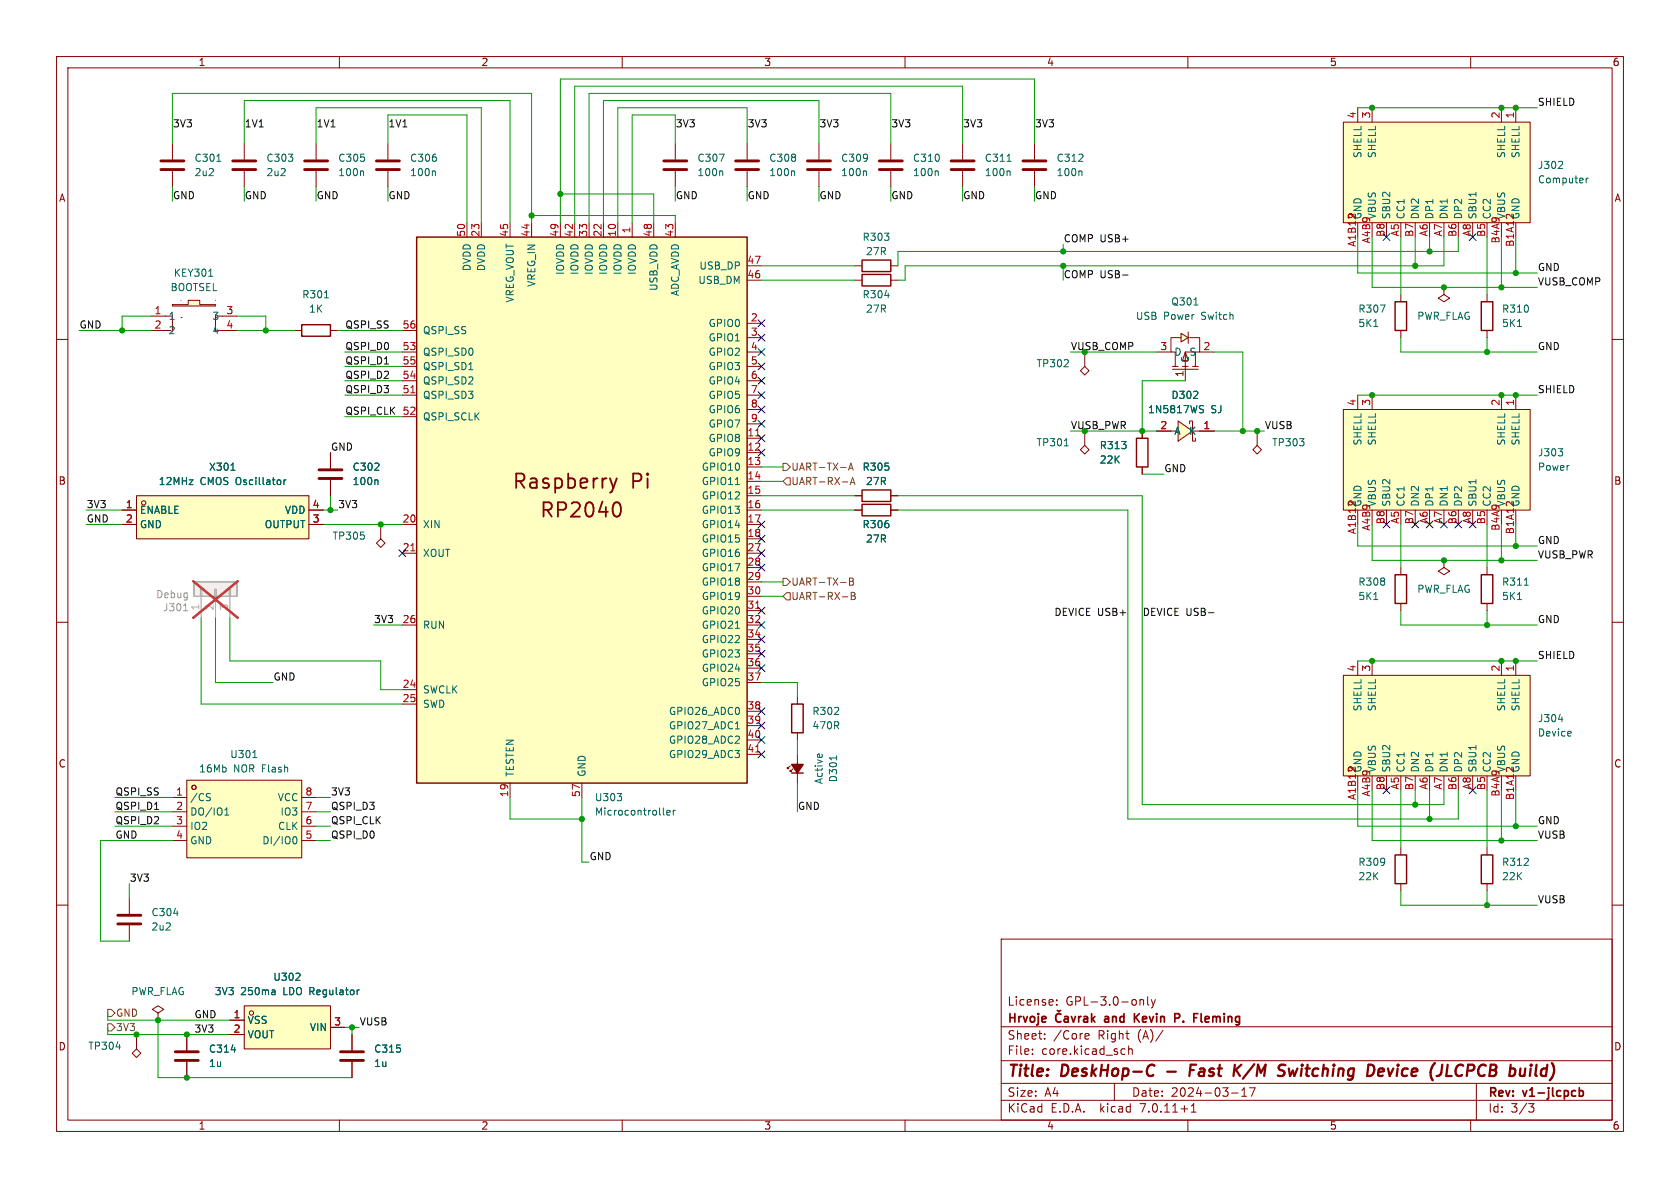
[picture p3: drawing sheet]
<svg xmlns="http://www.w3.org/2000/svg" width="297mm" height="210mm" viewBox="0 0 297 210" stroke-linecap="round" stroke-linejoin="round" font-family="sans-serif">
<defs><g id="words">
<g font-size="3.5" fill="#840000">
<text x="90.4" y="86.8">Raspberry</text>
<text x="111.6" y="86.8">Pi</text>
<text x="95.3" y="91.9">RP2040</text>
</g>
<g font-size="2.8" fill="#840000">
<text x="178" y="190.9">Title:</text>
<text x="187.7" y="190.9">DeskHop-C</text>
<text x="211.9" y="190.9">Fast</text>
<text x="220.5" y="190.9">K/M</text>
<text x="229.2" y="190.9">Switching</text>
<text x="245.8" y="190.9">Device</text>
<text x="257.7" y="190.9">(JLCPCB</text>
<text x="272.5" y="190.9">build)</text>
</g>
<g font-size="2.1" fill="#840000">
<text x="178" y="178">License:</text>
<text x="188.4" y="178">GPL-3.0-only</text>
<text x="178" y="184">Sheet:</text>
<text x="178" y="181.2">Hrvoje</text>
<text x="186.2" y="184">/Core</text>
<text x="194.2" y="184">Right</text>
<text x="196" y="181.2">and</text>
<text x="201.3" y="184">(A)/</text>
<text x="201.8" y="181.2">Kevin</text>
<text x="209.5" y="181.2">P.</text>
<text x="213.5" y="181.2">Fleming</text>
<text x="178" y="186.7">File:</text>
<text x="184.1" y="186.7">core.kicad_sch</text>
<text x="178" y="196.9">KiCad</text>
<text x="178" y="194.1">Size:</text>
<text x="184.7" y="194.1">A4</text>
<text x="185.7" y="196.9">E.D.A.</text>
<text x="194.6" y="196.9">kicad</text>
<text x="200" y="194.1">Date:</text>
<text x="201.8" y="196.9">7.0.11+1</text>
<text x="207" y="194.1">2024-03-17</text>
<text x="263" y="194.3">Rev:</text>
<text x="263" y="196.9">Id:</text>
<text x="267.1" y="196.9">3/3</text>
<text x="269.4" y="194.3">v1-jlcpcb</text>
</g>
<g font-size="1.8" fill="#840000">
<text x="35" y="11.9">1</text>
<text x="85" y="11.9">2</text>
<text x="135" y="11.9">3</text>
<text x="185" y="11.9">4</text>
<text x="235" y="11.9">5</text>
<text x="285" y="11.9">6</text>
<text x="10.3" y="35.9">A</text>
<text x="285.3" y="35.9">A</text>
<text x="10.3" y="85.9">B</text>
<text x="285.3" y="85.9">B</text>
<text x="10.3" y="135.9">C</text>
<text x="285.3" y="135.9">C</text>
<text x="10.3" y="185.9">D</text>
<text x="285.3" y="185.9">D</text>
<text x="35" y="199.9">1</text>
<text x="85" y="199.9">2</text>
<text x="135" y="199.9">3</text>
<text x="185" y="199.9">4</text>
<text x="235" y="199.9">5</text>
<text x="285" y="199.9">6</text>
</g>
<g font-size="1.8" fill="#0f0f0f">
<text x="30.5" y="22.6">3V3</text>
<text x="43.2" y="22.6">1V1</text>
<text x="55.9" y="22.6">1V1</text>
<text x="68.6" y="22.6">1V1</text>
<text x="119.4" y="22.6">3V3</text>
<text x="132.1" y="22.6">3V3</text>
<text x="144.8" y="22.6">3V3</text>
<text x="157.5" y="22.6">3V3</text>
<text x="170.2" y="22.6">3V3</text>
<text x="182.9" y="22.6">3V3</text>
<text x="271.8" y="18.8">SHIELD</text>
<text x="30.5" y="35.3">GND</text>
<text x="43.2" y="35.3">GND</text>
<text x="55.9" y="35.3">GND</text>
<text x="68.6" y="35.3">GND</text>
<text x="119.4" y="35.3">GND</text>
<text x="132.1" y="35.3">GND</text>
<text x="144.8" y="35.3">GND</text>
<text x="157.5" y="35.3">GND</text>
<text x="170.2" y="35.3">GND</text>
<text x="182.9" y="35.3">GND</text>
<text x="188" y="42.9">COMP USB+</text>
<text x="271.8" y="48">GND</text>
<text x="188" y="49.3">COMP USB-</text>
<text x="271.8" y="50.5">VUSB_COMP</text>
<text x="14" y="58.2">GND</text>
<text x="61" y="58.2">QSPI_SS</text>
<text x="61" y="64.5">QSPI_D1</text>
<text x="61" y="62">QSPI_D0</text>
<text x="271.8" y="62">GND</text>
<text x="61" y="69.6">QSPI_D3</text>
<text x="61" y="67">QSPI_D2</text>
<text x="271.8" y="69.6">SHIELD</text>
<text x="61" y="73.4">QSPI_CLK</text>
<text x="223.5" y="75.9">VUSB</text>
<text x="58.4" y="79.7">GND</text>
<text x="205.7" y="83.6">GND</text>
<text x="15.2" y="89.9">3V3</text>
<text x="59.7" y="89.9">3V3</text>
<text x="15.2" y="92.4">GND</text>
<text x="271.8" y="98.8">VUSB_PWR</text>
<text x="271.8" y="96.3">GND</text>
<text x="66" y="110.2">3V3</text>
<text x="186.3" y="109">DEVICE USB+</text>
<text x="201.9" y="109">DEVICE USB-</text>
<text x="271.8" y="110.2">GND</text>
<text x="271.8" y="116.6">SHIELD</text>
<text x="48.3" y="120.4">GND</text>
<text x="20.3" y="140.7">QSPI_SS</text>
<text x="20.3" y="143.2">QSPI_D1</text>
<text x="58.4" y="143.2">QSPI_D3</text>
<text x="58.4" y="140.7">3V3</text>
<text x="141" y="143.2">GND</text>
<text x="20.3" y="148.3">GND</text>
<text x="20.3" y="145.8">QSPI_D2</text>
<text x="58.4" y="148.3">QSPI_D0</text>
<text x="58.4" y="145.8">QSPI_CLK</text>
<text x="271.8" y="145.8">GND</text>
<text x="271.8" y="148.3">VUSB</text>
<text x="22.9" y="155.9">3V3</text>
<text x="104.1" y="152.1">GND</text>
<text x="271.8" y="159.8">VUSB</text>
<text x="34.3" y="182.6">3V3</text>
<text x="34.3" y="180.1">GND</text>
<text x="63.5" y="181.3">VUSB</text>
</g>
<g font-size="1.8" fill="#a90000">
<text x="239.8" y="21" transform="rotate(-90 239.8 21)">4</text>
<text x="242.3" y="21" transform="rotate(-90 242.3 21)">3</text>
<text x="265.2" y="21" transform="rotate(-90 265.2 21)">2</text>
<text x="267.7" y="21" transform="rotate(-90 267.7 21)">1</text>
<text x="82.3" y="42" transform="rotate(-90 82.3 42)">50</text>
<text x="84.8" y="42" transform="rotate(-90 84.8 42)">23</text>
<text x="89.9" y="42" transform="rotate(-90 89.9 42)">45</text>
<text x="93.7" y="42" transform="rotate(-90 93.7 42)">44</text>
<text x="98.8" y="42" transform="rotate(-90 98.8 42)">49</text>
<text x="101.3" y="42" transform="rotate(-90 101.3 42)">42</text>
<text x="103.9" y="42" transform="rotate(-90 103.9 42)">33</text>
<text x="106.4" y="42" transform="rotate(-90 106.4 42)">22</text>
<text x="109" y="42" transform="rotate(-90 109 42)">10</text>
<text x="111.5" y="41.3" transform="rotate(-90 111.5 41.3)">1</text>
<text x="115.3" y="42" transform="rotate(-90 115.3 42)">48</text>
<text x="119.1" y="42" transform="rotate(-90 119.1 42)">43</text>
<text x="240.9" y="38.9" transform="rotate(-90 240.9 38.9)">GND</text>
<text x="244.9" y="42" transform="rotate(-90 244.9 42)">B8</text>
<text x="247.4" y="41.9" transform="rotate(-90 247.4 41.9)">A5</text>
<text x="249.9" y="42" transform="rotate(-90 249.9 42)">B7</text>
<text x="252.5" y="41.9" transform="rotate(-90 252.5 41.9)">A6</text>
<text x="255" y="41.9" transform="rotate(-90 255 41.9)">A7</text>
<text x="257.6" y="42" transform="rotate(-90 257.6 42)">B6</text>
<text x="260.1" y="41.9" transform="rotate(-90 260.1 41.9)">A8</text>
<text x="262.6" y="42" transform="rotate(-90 262.6 42)">B5</text>
<text x="268.8" y="38.9" transform="rotate(-90 268.8 38.9)">GND</text>
<text x="132" y="46.7">47</text>
<text x="239.8" y="43.7" transform="rotate(-90 239.8 43.7)">A1B12</text>
<text x="242.3" y="43.1" transform="rotate(-90 242.3 43.1)">A4B9</text>
<text x="265.2" y="43.1" transform="rotate(-90 265.2 43.1)">B4A9</text>
<text x="267.7" y="43.7" transform="rotate(-90 267.7 43.7)">B1A12</text>
<text x="132" y="49.3">46</text>
<text x="27.2" y="55.6">1</text>
<text x="27.2" y="58.2">2</text>
<text x="39.9" y="55.6">3</text>
<text x="39.9" y="58.2">4</text>
<text x="71.1" y="58.2">56</text>
<text x="132.6" y="56.9">2</text>
<text x="132.6" y="59.4">3</text>
<text x="71.1" y="62">53</text>
<text x="71.1" y="64.5">55</text>
<text x="132.6" y="62">4</text>
<text x="132.6" y="64.5">5</text>
<text x="205" y="62">3</text>
<text x="212.7" y="62">2</text>
<text x="71.1" y="69.6">51</text>
<text x="71.1" y="67.1">54</text>
<text x="132.6" y="67.1">6</text>
<text x="132.6" y="69.6">7</text>
<text x="209.3" y="66.7" transform="rotate(-90 209.3 66.7)">1</text>
<text x="239.8" y="71.8" transform="rotate(-90 239.8 71.8)">4</text>
<text x="242.3" y="71.8" transform="rotate(-90 242.3 71.8)">3</text>
<text x="265.2" y="71.8" transform="rotate(-90 265.2 71.8)">2</text>
<text x="267.7" y="71.8" transform="rotate(-90 267.7 71.8)">1</text>
<text x="71.1" y="73.4">52</text>
<text x="132" y="77.2">11</text>
<text x="132.6" y="72.1">8</text>
<text x="132.6" y="74.7">9</text>
<text x="205" y="75.9">2</text>
<text x="212.7" y="75.9">1</text>
<text x="132" y="79.8">12</text>
<text x="132" y="82.3">13</text>
<text x="22.2" y="89.9">1</text>
<text x="55.2" y="89.9">4</text>
<text x="132" y="84.8">14</text>
<text x="132" y="87.4">15</text>
<text x="132" y="89.9">16</text>
<text x="240.9" y="89.7" transform="rotate(-90 240.9 89.7)">GND</text>
<text x="268.8" y="89.7" transform="rotate(-90 268.8 89.7)">GND</text>
<text x="22.2" y="92.5">2</text>
<text x="55.2" y="92.5">3</text>
<text x="71.1" y="92.5">20</text>
<text x="132" y="92.5">17</text>
<text x="132" y="95">18</text>
<text x="239.8" y="94.5" transform="rotate(-90 239.8 94.5)">A1B12</text>
<text x="242.3" y="93.9" transform="rotate(-90 242.3 93.9)">A4B9</text>
<text x="244.9" y="92.8" transform="rotate(-90 244.9 92.8)">B8</text>
<text x="247.4" y="92.7" transform="rotate(-90 247.4 92.7)">A5</text>
<text x="249.9" y="92.8" transform="rotate(-90 249.9 92.8)">B7</text>
<text x="252.5" y="92.7" transform="rotate(-90 252.5 92.7)">A6</text>
<text x="255" y="92.7" transform="rotate(-90 255 92.7)">A7</text>
<text x="257.6" y="92.8" transform="rotate(-90 257.6 92.8)">B6</text>
<text x="260.1" y="92.7" transform="rotate(-90 260.1 92.7)">A8</text>
<text x="262.6" y="92.8" transform="rotate(-90 262.6 92.8)">B5</text>
<text x="265.2" y="93.9" transform="rotate(-90 265.2 93.9)">B4A9</text>
<text x="267.7" y="94.5" transform="rotate(-90 267.7 94.5)">B1A12</text>
<text x="71.1" y="97.5">21</text>
<text x="132" y="97.5">27</text>
<text x="132" y="100.1">28</text>
<text x="132" y="102.6">29</text>
<text x="132" y="105.2">30</text>
<text x="132" y="107.7">31</text>
<text x="71.1" y="110.2">26</text>
<text x="132" y="110.2">32</text>
<text x="132" y="112.8">34</text>
<text x="132" y="115.3">35</text>
<text x="132" y="117.9">36</text>
<text x="239.8" y="118.8" transform="rotate(-90 239.8 118.8)">4</text>
<text x="242.3" y="118.8" transform="rotate(-90 242.3 118.8)">3</text>
<text x="265.2" y="118.8" transform="rotate(-90 265.2 118.8)">2</text>
<text x="267.7" y="118.8" transform="rotate(-90 267.7 118.8)">1</text>
<text x="71.1" y="121.7">24</text>
<text x="71.1" y="124.2">25</text>
<text x="132" y="120.4">37</text>
<text x="132" y="125.5">38</text>
<text x="132" y="128">39</text>
<text x="132" y="130.6">40</text>
<text x="132" y="133.1">41</text>
<text x="240.9" y="136.7" transform="rotate(-90 240.9 136.7)">GND</text>
<text x="268.8" y="136.7" transform="rotate(-90 268.8 136.7)">GND</text>
<text x="31" y="140.7">1</text>
<text x="31" y="143.3">2</text>
<text x="53.9" y="143.3">7</text>
<text x="53.9" y="140.7">8</text>
<text x="89.9" y="141" transform="rotate(-90 89.9 141)">19</text>
<text x="102.6" y="141" transform="rotate(-90 102.6 141)">57</text>
<text x="239.8" y="141.5" transform="rotate(-90 239.8 141.5)">A1B12</text>
<text x="242.3" y="140.9" transform="rotate(-90 242.3 140.9)">A4B9</text>
<text x="244.9" y="139.8" transform="rotate(-90 244.9 139.8)">B8</text>
<text x="247.4" y="139.7" transform="rotate(-90 247.4 139.7)">A5</text>
<text x="249.9" y="139.8" transform="rotate(-90 249.9 139.8)">B7</text>
<text x="252.5" y="139.7" transform="rotate(-90 252.5 139.7)">A6</text>
<text x="255" y="139.7" transform="rotate(-90 255 139.7)">A7</text>
<text x="257.6" y="139.8" transform="rotate(-90 257.6 139.8)">B6</text>
<text x="260.1" y="139.7" transform="rotate(-90 260.1 139.7)">A8</text>
<text x="262.6" y="139.8" transform="rotate(-90 262.6 139.8)">B5</text>
<text x="265.2" y="140.9" transform="rotate(-90 265.2 140.9)">B4A9</text>
<text x="267.7" y="141.5" transform="rotate(-90 267.7 141.5)">B1A12</text>
<text x="31" y="145.8">3</text>
<text x="31" y="148.3">4</text>
<text x="53.9" y="148.3">5</text>
<text x="53.9" y="145.8">6</text>
<text x="41.2" y="180.1">1</text>
<text x="41.2" y="182.6">2</text>
<text x="59" y="181.4">3</text>
</g>
<g font-size="1.8" fill="#006464">
<text x="34.3" y="28.8">C301</text>
<text x="47" y="28.8">C303</text>
<text x="59.7" y="28.8">C305</text>
<text x="72.4" y="28.8">C306</text>
<text x="123.2" y="28.8">C307</text>
<text x="135.9" y="28.8">C308</text>
<text x="148.6" y="28.8">C309</text>
<text x="161.3" y="28.8">C310</text>
<text x="174" y="28.8">C311</text>
<text x="186.7" y="28.8">C312</text>
<text x="240.9" y="28" transform="rotate(-90 240.9 28)">SHELL</text>
<text x="243.4" y="28" transform="rotate(-90 243.4 28)">SHELL</text>
<text x="266.3" y="28" transform="rotate(-90 266.3 28)">SHELL</text>
<text x="268.8" y="28" transform="rotate(-90 268.8 28)">SHELL</text>
<text x="34.3" y="31.3">2u2</text>
<text x="47" y="31.3">2u2</text>
<text x="59.7" y="31.3">100n</text>
<text x="72.4" y="31.3">100n</text>
<text x="123.2" y="31.3">100n</text>
<text x="135.9" y="31.3">100n</text>
<text x="148.6" y="31.3">100n</text>
<text x="161.3" y="31.3">100n</text>
<text x="174" y="31.3">100n</text>
<text x="186.7" y="31.3">100n</text>
<text x="271.8" y="30.1">J302</text>
<text x="271.8" y="32.6">Computer</text>
<text x="243.4" y="38.9" transform="rotate(-90 243.4 38.9)">VBUS</text>
<text x="246" y="38.9" transform="rotate(-90 246 38.9)">SBU2</text>
<text x="248.5" y="38.9" transform="rotate(-90 248.5 38.9)">CC1</text>
<text x="251.1" y="38.9" transform="rotate(-90 251.1 38.9)">DN2</text>
<text x="253.6" y="38.9" transform="rotate(-90 253.6 38.9)">DP1</text>
<text x="256.1" y="38.9" transform="rotate(-90 256.1 38.9)">DN1</text>
<text x="258.7" y="38.9" transform="rotate(-90 258.7 38.9)">DP2</text>
<text x="261.2" y="38.9" transform="rotate(-90 261.2 38.9)">SBU1</text>
<text x="263.8" y="38.9" transform="rotate(-90 263.8 38.9)">CC2</text>
<text x="266.3" y="38.9" transform="rotate(-90 266.3 38.9)">VBUS</text>
<text x="123.5" y="47.9">USB_DP</text>
<text x="152.4" y="42.8">R303</text>
<text x="153" y="45.3">27R</text>
<text x="30" y="51.7">BOOTSEL</text>
<text x="30.6" y="49.1">KEY301</text>
<text x="53.3" y="52.9">R301</text>
<text x="83.4" y="48" transform="rotate(-90 83.4 48)">DVDD</text>
<text x="86" y="48" transform="rotate(-90 86 48)">DVDD</text>
<text x="91" y="53.6" transform="rotate(-90 91 53.6)">VREG_VOUT</text>
<text x="94.8" y="50.8" transform="rotate(-90 94.8 50.8)">VREG_IN</text>
<text x="99.9" y="48.7" transform="rotate(-90 99.9 48.7)">IOVDD</text>
<text x="102.5" y="48.7" transform="rotate(-90 102.5 48.7)">IOVDD</text>
<text x="105" y="48.7" transform="rotate(-90 105 48.7)">IOVDD</text>
<text x="107.5" y="48.7" transform="rotate(-90 107.5 48.7)">IOVDD</text>
<text x="110.1" y="48.7" transform="rotate(-90 110.1 48.7)">IOVDD</text>
<text x="112.6" y="48.7" transform="rotate(-90 112.6 48.7)">IOVDD</text>
<text x="116.4" y="51.5" transform="rotate(-90 116.4 51.5)">USB_VDD</text>
<text x="120.2" y="52.4" transform="rotate(-90 120.2 52.4)">ADC_AVDD</text>
<text x="123.4" y="50.4">USB_DM</text>
<text x="152.4" y="52.9">R304</text>
<text x="29.7" y="56.7">1</text>
<text x="29.7" y="59.3">2</text>
<text x="37.4" y="56.7">3</text>
<text x="37.4" y="59.3">4</text>
<text x="54.5" y="55.5">1K</text>
<text x="74.7" y="59.3">QSPI_SS</text>
<text x="125.2" y="58">GPIO0</text>
<text x="153" y="55.5">27R</text>
<text x="200.7" y="56.7">USB</text>
<text x="205.7" y="56.7">Power</text>
<text x="207" y="54.2">Q301</text>
<text x="212.5" y="56.7">Switch</text>
<text x="240" y="55.5">R307</text>
<text x="240" y="58">5K1</text>
<text x="250.5" y="56.7">PWR_FLAG</text>
<text x="265.4" y="55.5">R310</text>
<text x="265.4" y="58">5K1</text>
<text x="74.7" y="63.1">QSPI_SD0</text>
<text x="74.7" y="65.6">QSPI_SD1</text>
<text x="125.2" y="60.6">GPIO1</text>
<text x="125.2" y="63.1">GPIO2</text>
<text x="125.2" y="65.6">GPIO3</text>
<text x="183.2" y="65.1">TP302</text>
<text x="207.5" y="63.1">D</text>
<text x="210.2" y="63.1">S</text>
<text x="210.4" y="64.3" transform="rotate(-90 210.4 64.3)">G</text>
<text x="74.7" y="70.7">QSPI_SD3</text>
<text x="74.7" y="68.2">QSPI_SD2</text>
<text x="125.2" y="68.2">GPIO4</text>
<text x="125.2" y="70.7">GPIO5</text>
<text x="207" y="70.7">D302</text>
<text x="74.7" y="74.5">QSPI_SCLK</text>
<text x="125.2" y="73.3">GPIO6</text>
<text x="125.2" y="75.8">GPIO7</text>
<text x="202.9" y="73.3">1N5817WS</text>
<text x="207.5" y="77.1">A</text>
<text x="210.1" y="77.1">K</text>
<text x="214.1" y="73.3">SJ</text>
<text x="36.8" y="83.4">X301</text>
<text x="62.2" y="83.4">C302</text>
<text x="124" y="83.4">GPIO10</text>
<text x="125.2" y="78.3">GPIO8</text>
<text x="125.2" y="80.9">GPIO9</text>
<text x="152.4" y="83.4">R305</text>
<text x="183.2" y="79.1">TP301</text>
<text x="194.3" y="79.6">R313</text>
<text x="194.3" y="82.1">22K</text>
<text x="224.8" y="79.1">TP303</text>
<text x="240.9" y="78.8" transform="rotate(-90 240.9 78.8)">SHELL</text>
<text x="243.4" y="78.8" transform="rotate(-90 243.4 78.8)">SHELL</text>
<text x="266.3" y="78.8" transform="rotate(-90 266.3 78.8)">SHELL</text>
<text x="268.8" y="78.8" transform="rotate(-90 268.8 78.8)">SHELL</text>
<text x="271.8" y="80.9">J303</text>
<text x="271.8" y="83.4">Power</text>
<text x="28" y="86">12MHz</text>
<text x="35.4" y="86">CMOS Oscillator</text>
<text x="62.2" y="86">100n</text>
<text x="124" y="86">GPIO11</text>
<text x="124" y="88.5">GPIO12</text>
<text x="153" y="86">27R</text>
<text x="243.4" y="89.7" transform="rotate(-90 243.4 89.7)">VBUS</text>
<text x="246" y="89.7" transform="rotate(-90 246 89.7)">SBU2</text>
<text x="248.5" y="89.7" transform="rotate(-90 248.5 89.7)">CC1</text>
<text x="251.1" y="89.7" transform="rotate(-90 251.1 89.7)">DN2</text>
<text x="253.6" y="89.7" transform="rotate(-90 253.6 89.7)">DP1</text>
<text x="256.1" y="89.7" transform="rotate(-90 256.1 89.7)">DN1</text>
<text x="258.7" y="89.7" transform="rotate(-90 258.7 89.7)">DP2</text>
<text x="261.2" y="89.7" transform="rotate(-90 261.2 89.7)">SBU1</text>
<text x="263.8" y="89.7" transform="rotate(-90 263.8 89.7)">CC2</text>
<text x="266.3" y="89.7" transform="rotate(-90 266.3 89.7)">VBUS</text>
<text x="24.6" y="91">ENABLE</text>
<text x="24.6" y="93.6">GND</text>
<text x="46.7" y="93.6">OUTPUT</text>
<text x="50.3" y="91">VDD</text>
<text x="58.7" y="95.6">TP305</text>
<text x="74.7" y="93.6">XIN</text>
<text x="124" y="91">GPIO13</text>
<text x="124" y="93.6">GPIO14</text>
<text x="152.4" y="93.6">R306</text>
<text x="74.7" y="98.7">XOUT</text>
<text x="124" y="96.1">GPIO15</text>
<text x="124" y="98.7">GPIO16</text>
<text x="124" y="101.2">GPIO17</text>
<text x="153" y="96.1">27R</text>
<text x="124" y="103.7">GPIO18</text>
<text x="124" y="106.3">GPIO19</text>
<text x="240" y="103.7">R308</text>
<text x="240" y="106.3">5K1</text>
<text x="250.5" y="105">PWR_FLAG</text>
<text x="265.4" y="103.7">R311</text>
<text x="265.4" y="106.3">5K1</text>
<text x="74.7" y="111.4">RUN</text>
<text x="124" y="108.8">GPIO20</text>
<text x="124" y="111.4">GPIO21</text>
<text x="124" y="113.9">GPIO22</text>
<text x="124" y="116.4">GPIO23</text>
<text x="124" y="119">GPIO24</text>
<text x="74.7" y="122.8">SWCLK</text>
<text x="74.7" y="125.3">SWD</text>
<text x="124" y="121.5">GPIO25</text>
<text x="240.9" y="125.8" transform="rotate(-90 240.9 125.8)">SHELL</text>
<text x="243.4" y="125.8" transform="rotate(-90 243.4 125.8)">SHELL</text>
<text x="266.3" y="125.8" transform="rotate(-90 266.3 125.8)">SHELL</text>
<text x="268.8" y="125.8" transform="rotate(-90 268.8 125.8)">SHELL</text>
<text x="118.2" y="126.6">GPIO26_ADC0</text>
<text x="118.2" y="129.1">GPIO27_ADC1</text>
<text x="118.2" y="131.7">GPIO28_ADC2</text>
<text x="143.5" y="126.6">R302</text>
<text x="143.5" y="129.1">470R</text>
<text x="271.8" y="127.9">J304</text>
<text x="271.8" y="130.4">Device</text>
<text x="35.1" y="136.8">16Mb</text>
<text x="40.6" y="134.2">U301</text>
<text x="41.3" y="136.8">NOR Flash</text>
<text x="91" y="137.4" transform="rotate(-90 91 137.4)">TESTEN</text>
<text x="103.7" y="137.4" transform="rotate(-90 103.7 137.4)">GND</text>
<text x="118.2" y="134.2">GPIO29_ADC3</text>
<text x="243.4" y="136.7" transform="rotate(-90 243.4 136.7)">VBUS</text>
<text x="246" y="136.7" transform="rotate(-90 246 136.7)">SBU2</text>
<text x="248.5" y="136.7" transform="rotate(-90 248.5 136.7)">CC1</text>
<text x="251.1" y="136.7" transform="rotate(-90 251.1 136.7)">DN2</text>
<text x="253.6" y="136.7" transform="rotate(-90 253.6 136.7)">DP1</text>
<text x="256.1" y="136.7" transform="rotate(-90 256.1 136.7)">DN1</text>
<text x="258.7" y="136.7" transform="rotate(-90 258.7 136.7)">DP2</text>
<text x="261.2" y="136.7" transform="rotate(-90 261.2 136.7)">SBU1</text>
<text x="263.8" y="136.7" transform="rotate(-90 263.8 136.7)">CC2</text>
<text x="266.3" y="136.7" transform="rotate(-90 266.3 136.7)">VBUS</text>
<text x="33.5" y="141.8">/CS</text>
<text x="49" y="141.8">VCC</text>
<text x="105.1" y="141.8">U303</text>
<text x="145.6" y="138.7" transform="rotate(-90 145.6 138.7)">Active</text>
<text x="148.2" y="138.4" transform="rotate(-90 148.2 138.4)">D301</text>
<text x="33.5" y="144.4">DO/IO1</text>
<text x="33.5" y="146.9">IO2</text>
<text x="33.5" y="149.5">GND</text>
<text x="46.3" y="149.5">DI/IO0</text>
<text x="49.1" y="146.9">CLK</text>
<text x="49.5" y="144.4">IO3</text>
<text x="105.1" y="144.4">Microcontroller</text>
<text x="240" y="153.3">R309</text>
<text x="240" y="155.8">22K</text>
<text x="265.4" y="153.3">R312</text>
<text x="265.4" y="155.8">22K</text>
<text x="26.7" y="162.2">C304</text>
<text x="26.7" y="164.7">2u2</text>
<text x="48.2" y="173.6">U302</text>
<text x="23.1" y="176.1">PWR_FLAG</text>
<text x="37.9" y="176.1">3V3</text>
<text x="42.6" y="176.1">250ma</text>
<text x="50.2" y="176.1">LDO Regulator</text>
<text x="15.5" y="185.8">TP304</text>
<text x="43.7" y="181.2">VSS</text>
<text x="43.7" y="183.7">VOUT</text>
<text x="54.7" y="182.5">VIN</text>
<text x="36.8" y="186.3">C314</text>
<text x="36.8" y="188.8">1u</text>
<text x="66" y="186.3">C315</text>
<text x="66" y="188.8">1u</text>
</g>
<g font-size="1.8" fill="#009600">
<text x="189.2" y="62">VUSB_COMP</text>
<text x="189.2" y="75.9">VUSB_PWR</text>
</g>
<g font-size="1.8" fill="#725600">
<text x="139.8" y="83.4">UART-TX-A</text>
<text x="139.8" y="86">UART-RX-A</text>
<text x="139.8" y="106.3">UART-RX-B</text>
<text x="139.8" y="103.7">UART-TX-B</text>
<text x="20.4" y="179.9">GND</text>
<text x="20.4" y="182.5">3V3</text>
</g>
<g font-size="1.8" fill="#989898">
<text x="27.5" y="105.9">Debug</text>
<text x="28.7" y="108.3">J301</text>
</g>
<g font-size="1.8" fill="#aaa">
<text x="35.3" y="108" transform="rotate(-90 35.3 108)">1</text>
<text x="37.8" y="108" transform="rotate(-90 37.8 108)">2</text>
<text x="40.4" y="108" transform="rotate(-90 40.4 108)">3</text>
</g>
</g></defs>
<g fill="none" stroke="#840000" stroke-width=".18">
<path d="M10 10h277v190h-277zM12 12h273v186h-273zM60 10v2M110 10v2M160 10v2M210 10v2M260 10v2M82.5 39.4v2.5M85.1 39.4v2.5M90.2 39.4v2.5M94 39.4v2.5M99.1 39.4v2.5"/>
<path d="M101.6 39.4v2.5M104.1 39.4v2.5M106.7 39.4v2.5M109.2 39.4v2.5M111.8 39.4v2.5M115.6 39.4v2.5M119.4 25.4v2.8M119.4 30.2v2.8M119.4 39.4v2.5M132.1 25.4v2.8M132.1 30.2v2.8M144.8 25.4v2.8"/>
<path d="M144.8 30.2v2.8M157.5 25.4v2.8M157.5 30.2v2.8M170.2 25.4v2.8M170.2 30.2v2.8M182.9 25.4v2.8M182.9 30.2v2.8M10 60h2M71.1 58.4h2.6M132.1 57.2h2.5M132.1 59.7h2.5M132.1 49.5h2.5"/>
<path d="M132.1 47h2.5M247.6 52.1v1.2M247.6 58.4v1.3M255.3 50.8v1.3l1 .6-1 .6-1-.6 1-.6M255.3 50.8h.1M285 60h2M71.1 62.2h2.6M71.1 64.8h2.6M71.1 69.9h2.6M71.1 73.7h2.6M71.1 67.3h2.6M132.1 77.5h2.5"/>
<path d="M132.1 62.2h2.5M132.1 64.8h2.5M132.1 69.9h2.5M132.1 67.3h2.5M132.1 72.4h2.5M132.1 74.9h2.5M191 79.5l.8-.8 .7 .8-.7 .8zM191.8 76.2v2.5M237.5 72.4h33v17.8h-33zM240 69.9v2.5M242.6 69.9v2.5M265.4 69.9v2.5"/>
<path d="M268 69.9v2.5M21.6 90.2h2.5M21.6 92.7h2.5M24.1 87.6h30.5v7.7h-30.5zM54.6 90.2h2.5M54.6 92.7h2.5M58.4 80v2.8M58.4 84.8v2.8M66.5 96l.8-.7 .8 .7-.8 .8zM67.3 92.7v2.6M71.1 92.7h2.6M71.1 97.8h2.6"/>
<path d="M132.1 87.6h2.5M132.1 90.2h2.5M132.1 80h2.5M132.1 82.6h2.5M132.1 85.1h2.5M132.1 92.7h2.5M132.1 95.3h2.5M132.1 97.8h2.5M151.1 87.6h1.3M151.1 90.2h1.3M157.5 87.6h1.2M157.5 90.2h1.2"/>
<path d="M255.3 99.1v1.2l1 .7-1 .6-1-.6 1-.7M255.3 99.1h.1M10 110h2M71.1 110.5h2.6M132.1 110.5h2.5M132.1 100.3h2.5M132.1 102.9h2.5M132.1 105.4h2.5M132.1 108h2.5M132.1 113h2.5M132.1 115.6h2.5M132.1 118.1h2.5"/>
<path d="M247.6 100.3v1.3M247.6 106.7v1.3M262.9 100.3v1.3M262.9 106.7v1.3M285 110h2M71.1 121.9h2.6M71.1 124.5h2.6M90.2 138.4v2.6M102.9 138.4v2.6M132.1 120.7h2.5M132.1 125.7h2.5M132.1 128.3h2.5"/>
<path d="M132.1 130.8h2.5M132.1 133.4h2.5M139.7 135.4l-.5 .5v-.3v.3h.2M140.2 135.9l-.5 .5v-.3v.3h.3M141 123.2v1.3M141 129.5v1.3M141 133.4v5M10 160h2M22.9 158.8v2.7M285 160h2M22.9 163.6v2.8M27.9 179.1l1.1-.7-1.1-.6-1 .6 1 .7v1.2"/>
<path d="M43.2 177.8h15.2v7.6h-15.2zM177 166h108v32h-108zM186.8 177.6v.1M186.8 176.8v.1M201.5 176.7v1M201.5 176.8l.2-.1 .4 .1 .1 .9M202.9 176.2v1.3l.2 .2M203.5 176.7l.4 1M203.9 177.7l-.2 .4-.2 .1M204.2 176.7l-.3 1M23.4 186.2l.7-.8 .8 .8-.8 .7zM24.1 182.9v2.5"/>
<path d="M27.9 180.3h.1M33 182.9v2.8M33 187.7v2.8M40.6 180.3h2.6M40.6 182.9h2.6M58.4 181.6h2.6M60 198v2M62.2 182.9v2.8M62.2 187.7v2.8M110 198v2M160 198v2M177 194.5h108"/>
<path d="M177 191.5h108M177 187.5h108M177 181.5h108M182.5 186.3v.1M182.5 185.5v.1M184.7 183.6v.1M184.7 182.8v.1M191.9 183.6h.6M191.9 182.8l.4-.1 .2 .4-.7 .1M197 191.5v3M198.5 185.4l.4 .1M198.9 186.3l-.4 .1"/>
<path d="M199.5 185.5l.2-.1 .4 .1 .1 .9M199.5 184.9v1.5M205.6 182.1l-1.3 2M210 198v2M210.6 196.6h.9M210.6 195.5l.4-.4v1.5M217.7 193.2h1.2M219.5 193.8h.9M219.5 192.7l.5-.4v1.5M220.9 192.3h1l-.7 1.5M260 198v2M261 191.5v6.5"/>
<path d="M271.2 195.1l-.5 .6 .4 .1 .1 .5-.3 .3h-.4"/>
<circle cx="25.4" cy="88.9" r=".38"/>
<circle cx="238.8" cy="88.9" r=".38"/>
<circle cx="44.5" cy="179.1" r=".38"/>
</g>
<g fill="none" stroke="#840000" stroke-width=".3">
<path d="M186.9 178.6l.3 .2 .3-.2M187.6 179.3a.6 .6 0 0 0-.8 0 .6 .6 0 0 0-.2 .7 .56 .56 0 0 0 .3 .6 .56 .56 0 0 0 .7-.1M188.2 179.8h.6v.9M189.4 179.7l.4 1 .3-1M190.7 179.7v1M191.1 179.7l-.3 .1-.1 .2M191.6 179.8h.6l.1 .9M193 179.2v1.5M193.6 179.7l-.6 .6M200.6 179.2v1.5M200.8 179.8l.6 .9M201.4 179.2l-.8 .8"/>
<path d="M207.7 179.2h.6l.3 .3-.2 .4-.7 .1M212.3 179.2v1.3l.3 .2M188.8 180l-.5 .1a.29 .29 0 0 0-.2 .3 .29 .29 0 0 0 .2 .3l.5-.1M192.3 180l-.5 .1a.29 .29 0 0 0-.3 .3 .29 .29 0 0 0 .3 .3l.5-.1M193.1 180.1l.5 .6M195.3 180.2v.4M279.2 192.3v1.5M279.2 192.9l.4-.1 .3 .3v.4l-.1 .2h-.6"/>
</g>
<g fill="none" stroke="#840000" stroke-width=".4">
<path d="M203.7 188.2l.4 .2M203.9 190l-.1 .1M206.3 189.4h1.6M210.4 189.2h.7M211.5 188.2h-1l-.2 2M218.5 189.1l.7 1.1M219.5 188.2l-1.3 1.2M221.8 188.1l-2.1 2.6M226.5 188.2l.8 .1M226.8 189.3a.46 .46 0 0 1 .3 .4 .46 .46 0 0 1-.3 .4M227.8 188.9l.3 1.3 .5-.9M243.7 189.5l.9-.1v-.4l-.6-.1-.3 .3v.9l.2 .1 .6-.1"/>
<path d="M255.9 188.2l-.2 2h.9M271.6 188.2l-.2 1.7 .3 .3"/>
</g>
<g fill="none" stroke="#006464" stroke-width=".18">
<path d="M127.2 27.2h.8l-.5 1.3M127.6 30.2l.2 .2v.7M140.3 30.2l.2 .2v.7M153 30.2l.2 .2v.7M165.7 30.2l.2 .2v.7M178 28.5h.8M178.4 30.2l.2 .2v.7M191.1 30.2l.2 .2v.7M242.9 57.7h.7M244 53.9h.9l-.6 1.3M82.9 65.3h.7M188.2 78.8h.7"/>
<path d="M275.5 79.3h.7l-.4 .5M276.1 79.9l.1 .1-.1 .5M40.8 83.1h.7M50.2 84.8v.9M50.6 84.8l-.4 .3M66.6 84.8l.2 .2v.7M130 85.7h.7M130 111.1h.7M242.9 106h.7M268.3 106h.7M269.5 103.4h.7M130 128.8h.7"/>
<path d="M144.6 133.3h.2l.1 .6M147.9 133.6v.7M109.1 140.3h.8l-.4 .5M109.8 140.9v.5M117.3 143.9l.2 .2M117.9 143.7l.6-.2-.1-.2-.3-.1-.2 .2v.6h.5M119 143.2v.9M119.4 143.2l-.4 .3M30.7 161.4h.8M48.4 175l.2 .2v.6M48.6 175.8h-.1M48.6 175.3l-.1 .1"/>
<path d="M52.3 173.3h.7M53 172.2v.4M63.5 175l-.2 .1M20.5 185.1h.8M40.9 185.6h.8"/>
</g>
<g fill="none" stroke="#840000" stroke-width=".51">
<path d="M117.3 28.4h4.1M117.3 30h4.1M130 28.4h4.1M130 30h4.1M142.7 28.4h4.1M142.7 30h4.1M155.4 28.4h4.1M155.4 30h4.1M168.1 28.4h4.1M168.1 30h4.1M180.8 28.4h4.1M180.8 30h4.1"/>
<path d="M56.4 83.1h4.1M56.4 84.6h4.1M20.8 163.3h4.1M20.8 161.8h4.1M31 187.5h4.1M31 185.9h4.1M60.2 187.5h4.1M60.2 185.9h4.1"/>
</g>
<path d="M73.7 41.9h58.4v96.5h-58.4zM246.6 53.3h2.1v5.1h-2.1zM152.4 86.6h5.1v2h-5.1zM152.4 89.2h5.1v2h-5.1zM246.6 101.6h2.1v5.1h-2.1zM261.9 101.6h2v5.1h-2zM140 124.5h2v5h-2zM140 136.7h2" fill="none" stroke="#840000" stroke-width=".25"/>
<g fill="#ffffc2" stroke="#ffffc2" stroke-width=".18">
<path d="M43.2 177.8h15.2v7.6h-15.2z"/>
<path d="M73.7 41.9h58.4v96.5h-58.4z"/>
<path d="M237.5 72.4h33v17.8h-33z"/>
<path d="M24.1 87.6h30.5v7.7h-30.5z"/>
</g>
<path d="M140 135.1h2l-1 1.6z" fill="#840000" stroke="#840000" stroke-width=".25"/>
<path d="M107.8 84.6l.6 1.6M108.4 86.2l-.2 .7-.4 .2M108.9 88.8a.65 .65 0 0 1 .7 .5 1.49 1.49 0 0 1-.4 2h-.3M109 84.6l-.6 1.6" fill="none" stroke="#840000" stroke-width=".32"/>
<path d="M72.6 69.4h.8M133.6 77.1h.7M72.6 97.4h.8M238.5 88.7h.4M133.6 107.5h.7M133.6 132.9h.7" fill="none" stroke="#a90000" stroke-width=".18"/>
<path d="M34.3 102.9h7.6v2.5h-7.6z" fill="#f0f0f0" stroke="#f0f0f0" stroke-width=".18"/>
<path d="M35.4 104.1h.3v1.3h-.3zM35.6 105.4v3.8M38 104.1h.2v1.3h-.2zM38.1 105.4v3.8M40.5 104.1h.3v1.3h-.3zM40.6 105.4v3.8" fill="none" stroke="#a1a1a1" stroke-width=".18"/>
<path d="M34.3 102.9h7.6v2.5h-7.6z" fill="none" stroke="#a1a1a1" stroke-width=".25"/>
<path d="M32.4 108h.8" fill="none" stroke="#989898" stroke-width=".18"/>
<path d="M34.2 102.7l7.8 6.5M42 102.7l-7.8 6.5" fill="none" stroke="#eb3a3d" stroke-width=".46"/>
<path d="M30.5 53.9h2.8v-.8h2v.8h2.8v.2h-7.6z" fill="#ffffc2"/>
<path d="M26.7 55.9h3.5M26.7 58.4h2.5M30.5 53.9h2.8v-.8h2v.8h2.8v.2h-7.6zM30.5 55.6v3.1M32 56.1h.1M32 53.1h.1M38.1 53.1h.1M38.1 55.6v3.1M38.3 55.9h3.6M38.3 58.4h3.6M247.6 149.9v1.2M247.6 156.2v1.3" fill="none" stroke="#840000" stroke-width=".18"/>
<path d="M36.9 48.8h.7" fill="none" stroke="#006464" stroke-width=".18"/>
<path d="M246.6 151.1h2.1v5.1h-2.1z" fill="none" stroke="#840000" stroke-width=".25"/>
<path d="M208.3 74.4l2.5 1.8-2.5 1.8z" fill="#ffffc2"/>
<g fill="none" stroke="#840000" stroke-width=".18">
<path d="M240 19.1v2.5M242.6 19.1v2.5M265.4 19.1v2.5M268 19.1v2.5M30.5 25.4v2.8M30.5 30.2v2.8M43.2 25.4v2.8M43.2 30.2v2.8M237.5 21.6h33v17.8h-33zM52.1 58.4h1.2M58.4 58.4h1.3M151.1 49.5h1.3"/>
<path d="M157.5 49.5h1.2M201.9 76.2v1.3M204.5 76.2h2.5M208.3 74.4l2.5 1.8-2.5 1.8zM210.3 74.9v-.5h.5v3.6h.5v-.5M210.8 76.2h3.8M222.2 78.7l.8 .8-.8 .8-.7-.8zM222.2 76.2v2.5M201.9 82.6v1.2M33 137.9h20.3v13.7h-20.3zM30.5 141h2.5M30.5 143.5h2.5"/>
<path d="M30.5 146.1h2.5M30.5 148.6h2.5M53.3 141h2.6M53.3 143.5h2.6M53.3 146.1h2.6M53.3 148.6h2.6M262.9 149.9v1.2M262.9 156.2v1.3"/>
<circle cx="238.8" cy="38.1" r=".38"/>
<circle cx="34.3" cy="139.2" r=".38"/>
</g>
<g fill="none" stroke="#006464" stroke-width=".18">
<path d="M38.3 28.5h.8M276.1 28.6l.1 .2v.3l-.7 .7h.7M280.4 31.5v.8M280.8 31.5l-.4 .2M57.4 52.6h.7M156.4 52.2h.8M212.3 72.3l.3 .1 .2 .3-.3 .3h-.3M212.3 71.7l.5 .1M44.7 133.9h.7M36.7 140.3h.5M37 140.9l.2 .3-.2 .3M39.7 144.1h.8"/>
<path d="M39.7 143.2l.4-.4v1.3M51.9 148l.2-.1a.68 .68 0 0 1 .4 .6 .68 .68 0 0 1-.4 .7l-.2-.2"/>
</g>
<g fill="#ffffc2" stroke="#ffffc2" stroke-width=".18">
<path d="M237.5 21.6h33v17.8h-33z"/>
<path d="M33 137.9h20.3v13.7h-20.3z"/>
</g>
<path d="M238.5 37.9h.4" fill="none" stroke="#a90000" stroke-width=".18"/>
<path d="M53.3 57.4h5.1v2h-5.1zM152.4 48.5h5.1v2h-5.1zM200.9 77.5h2v5.1h-2zM261.9 151.1h2v5.1h-2z" fill="none" stroke="#840000" stroke-width=".25"/>
<path d="M28.4 28.4h4.1M28.4 30h4.1M41.1 28.4h4.1M41.1 30h4.1" fill="none" stroke="#840000" stroke-width=".51"/>
<g fill="#ffffc2">
<path d="M209.5 62.2l.6 1.5h-1.1z"/>
<path d="M208.8 58.9l1.3 .8-1.3 .7z"/>
</g>
<g fill="none" stroke="#840000" stroke-width=".18">
<path d="M55.9 25.4v2.8M55.9 30.2v2.8M68.6 25.4v2.8M68.6 30.2v2.8M151.1 47h1.3M157.5 47h1.2M208.8 58.9l1.3 .8-1.3 .7zM208.8 59.7h-1.8v2.5h.8v2.6M210.1 58.7v2M210.3 59.7h1.8v2.5h-2.6v5.1M262.9 52.1v1.2M262.9 58.4v1.3"/>
<path d="M191.8 64.8l.7 .7-.7 .8-.8-.8zM191.8 62.2v2.6M201.9 76.2v1.3M204.5 62.2h2.5M204.5 76.2h2.5M207.3 65.3h4.5M207.3 64.8h1M209.5 62.2l.6 1.5h-1.1zM210.8 64.8h1M211.3 62.2v2.6M212.1 62.2h2.5M212.1 76.2h2.5"/>
<path d="M21.6 90.2h2.5M21.6 92.7h2.5M54.6 90.2h2.5M54.6 92.7h2.5M58.4 80v2.8M58.4 84.8v2.8M151.1 87.6h1.3M151.1 90.2h1.3M157.5 87.6h1.2M157.5 90.2h1.2M201.9 82.6v1.2M237.5 119.4h33v17.8h-33z"/>
<path d="M240 116.8v2.6M242.6 116.8v2.6M265.4 116.8v2.6M268 116.8v2.6M33 182.9v2.8M33 187.7v2.8M40.6 180.3h2.6M40.6 182.9h2.6M58.4 181.6h2.6M62.2 182.9v2.8M62.2 187.7v2.8"/>
<circle cx="238.8" cy="135.9" r=".38"/>
</g>
<g fill="none" stroke="#006464" stroke-width=".18">
<path d="M64.1 30.2l.2 .2v.7M76.8 30.2l.2 .2v.7M211.1 53.9h.7M268.3 57.7h.7M212.3 72.3l.3 .1 .2 .3-.3 .3h-.3M212.3 71.7l.5 .1M40.8 83.1h.7M50.2 84.8v.9M50.6 84.8l-.4 .3M66.6 84.8l.2 .2v.7M275.5 127.2h.8M277.7 129.3l.1 .3-.6 .1"/>
<path d="M48.4 175l.2 .2v.6M48.6 175.8h-.1M48.6 175.3l-.1 .1M52.3 173.3h.7M53 172.2v.4M63.5 175l-.2 .1M40.9 185.6h.8"/>
</g>
<path d="M152.4 46h5.1v2h-5.1zM261.9 53.3h2v5.1h-2z" fill="none" stroke="#840000" stroke-width=".25"/>
<path d="M237.5 119.4h33v17.8h-33z" fill="#ffffc2" stroke="#ffffc2" stroke-width=".18"/>
<path d="M238.5 135.7h.4" fill="none" stroke="#a90000" stroke-width=".18"/>
<path d="M53.8 28.4h4.1M53.8 30h4.1M66.5 28.4h4.1M66.5 30h4.1" fill="none" stroke="#840000" stroke-width=".51"/>
<g fill="none" stroke="#725600" stroke-width=".18">
<path d="M138.4 81.9h.7l.6 .7-.6 .6h-.7zM139.1 84.5h.6v1.2h-.6l-.7-.6zM150 83.1l.4-1.2 .4 1.2M150.1 82.8h.6M150.3 85.7l.4-1.3 .5 1.3M150.4 85.3h.6M138.4 102.2h.7l.6 .7-.6 .6h-.7zM139.1 104.8h.6v1.2h-.6l-.7-.6zM150.2 102.2h.4l.2 .2-.2 .4 .2 .1 .1 .3-.2 .2h-.5zM150.2 102.8h.4M150.5 104.7h.4l.3 .3-.3 .3 .3 .1v.3l-.2 .3h-.5zM150.5 105.3h.4"/>
<path d="M19 178.4h.7l.6 .7-.6 .6h-.7zM19 181h.7l.6 .6-.6 .6h-.7z"/>
</g>
<path d="M198.5 48.6h.9M213.6 108.3h1" fill="none" stroke="#0f0f0f" stroke-width=".18"/>
<g fill="none" stroke="#009600" stroke-width=".18">
<path d="M240 19.1h31.8M30.5 25.4v-8.9h63.5v22.9M30.5 33v2.6M43.2 25.4v-7.6h47v21.6M43.2 33v2.6M55.9 25.4v-6.3h29.2v20.3M55.9 33v2.6M68.6 25.4v-5.1h13.9v19.1M68.6 33v2.6M94 38.1h25.4v1.3M99.1 34.3h16.5v5.1M119.4 25.4v-5.1h-7.6v19.1"/>
<path d="M119.4 33v2.6M132.1 25.4v-6.3h-22.9v20.3M132.1 33v2.6M144.8 25.4v-7.6h-38.1v21.6M144.8 33v2.6M157.5 25.4v-8.9h-53.4v22.9M157.5 33v2.6M170.2 25.4v-10.2h-68.6v24.2M170.2 33v2.6M182.9 25.4v-11.4h-83.8v25.4M182.9 33v2.6M14 58.4h12.7"/>
<path d="M26.7 55.9h-5.1v2.5M41.9 58.4h10.2M41.9 55.9h5.1v2.5M59.7 58.4h11.4M134.6 47h16.5M134.6 49.5h16.5M188 43.2v1.3M188 47v2.5M240 41.9v6.4h31.8M242.6 41.9v8.9h29.2M247.6 59.7v2.5h24.2M247.6 41.9v10.2"/>
<path d="M250.2 41.9v5.1M252.7 41.9v2.6M255.3 41.9v5.1h-95.3v2.5h-1.3M257.8 41.9v2.6h-99.1v2.5M262.9 41.9v10.2M262.9 59.7v2.5M265.4 41.9v8.9M268 41.9v6.4M61 62.2h10.1M61 69.9h10.1M61 67.3h10.1M61 64.8h10.1"/>
<path d="M61 73.7h10.1M191.8 76.2h12.7M191.8 62.2h12.7M209.5 67.3h-7.6v8.9M214.6 76.2h8.9M214.6 62.2h5.1v14M240 69.9h31.8M15.2 90.2h6.4M15.2 92.7h6.4M57.1 90.2h2.6M57.1 92.7h14M58.4 87.6v2.6"/>
<path d="M134.6 82.6h3.8M134.6 85.1h3.8M134.6 87.6h16.5M134.6 90.2h16.5M158.7 90.2h40.7v54.6h58.4v-5.1M158.7 87.6h43.2v54.6h53.4v-2.5M201.9 83.8h3.8M240 92.7v3.8h31.8M242.6 92.7v6.4h29.2M247.6 92.7v7.6M262.9 92.7v7.6M265.4 92.7v6.4"/>
<path d="M268 92.7v3.8M35.6 109.2v15.3h35.5M38.1 109.2v11.5h10.2M40.6 109.2v7.6h26.7v5.1h3.8M66 110.5h5.1M134.6 105.4h3.8M134.6 102.9h3.8M240 116.8h31.8M247.6 108v2.5h24.2M262.9 108v2.5M134.6 120.7h6.4v2.5M141 130.8v2.6"/>
<path d="M141 138.4v5.1M240 139.7v6.4h31.8M242.6 139.7v8.9h29.2M247.6 139.7v10.2M250.2 139.7v2.5M252.7 139.7v5.1M262.9 139.7v10.2M265.4 139.7v8.9M268 139.7v6.4M20.3 146.1h10.2M20.3 143.5h10.2M20.3 141h10.2"/>
<path d="M22.9 156.2v2.6M30.5 148.6h-12.7v17.8h5.1M55.9 146.1h2.5M55.9 143.5h2.5M55.9 141h2.5M55.9 148.6h2.5M90.2 141v3.8h12.7M102.9 141v11.4h1.2M247.6 157.5v2.5h24.2M262.9 157.5v2.5M19 179.1v1.2h21.6M19 181.6v1.3h21.6"/>
<path d="M27.9 180.3v10.2h34.3M61 181.6h2.5M62.2 181.6v1.3"/>
</g>
<g fill="none" stroke="#000084" stroke-width=".18">
<path d="M134 56.5l1.2 1.3M134 59.1l1.2 1.2M135.2 56.5l-1.2 1.3M135.2 59.1l-1.2 1.2M244.5 41.3l1.2 1.2M245.7 41.3l-1.2 1.2M259.7 41.3l1.3 1.2M261 41.3l-1.3 1.2M134 69.2l1.2 1.3M134 64.2l1.2 1.2M134 71.8l1.2 1.2M134 74.3l1.2 1.2"/>
<path d="M134 76.9l1.2 1.2M134 79.4l1.2 1.2M134 61.6l1.2 1.2M134 66.7l1.2 1.2M135.2 69.2l-1.2 1.3M135.2 64.2l-1.2 1.2M135.2 71.8l-1.2 1.2M135.2 74.3l-1.2 1.2M135.2 76.9l-1.2 1.2M135.2 79.4l-1.2 1.2M135.2 61.6l-1.2 1.2M135.2 66.7l-1.2 1.2"/>
<path d="M70.5 97.2l1.2 1.2M71.7 97.2l-1.2 1.2M134 99.7l1.2 1.2M134 94.6l1.2 1.3M134 97.2l1.2 1.2M134 92.1l1.2 1.2M135.2 99.7l-1.2 1.2M135.2 94.6l-1.2 1.3M135.2 97.2l-1.2 1.2M135.2 92.1l-1.2 1.2M244.5 92.1l1.2 1.2M245.7 92.1l-1.2 1.2"/>
<path d="M249.6 92.1l1.2 1.2M250.8 92.1l-1.2 1.2M252.1 92.1l1.2 1.2M253.3 92.1l-1.2 1.2M254.7 92.1l1.2 1.2M255.9 92.1l-1.2 1.2M257.2 92.1l1.2 1.2M258.4 92.1l-1.2 1.2M259.7 92.1l1.3 1.2M261 92.1l-1.3 1.2M134 112.4l1.2 1.2M134 109.9l1.2 1.2"/>
<path d="M134 107.3l1.2 1.3M134 115l1.2 1.2M134 117.5l1.2 1.2M135.2 112.4l-1.2 1.2M135.2 109.9l-1.2 1.2M135.2 107.3l-1.2 1.3M135.2 115l-1.2 1.2M135.2 117.5l-1.2 1.2M134 130.2l1.2 1.2M134 127.7l1.2 1.2M134 125.1l1.2 1.2M134 132.7l1.2 1.3"/>
<path d="M135.2 130.2l-1.2 1.2M135.2 127.7l-1.2 1.2M135.2 125.1l-1.2 1.2M135.2 132.7l-1.2 1.3M244.5 139.1l1.2 1.2M245.7 139.1l-1.2 1.2M259.7 139.1l1.3 1.2M261 139.1l-1.3 1.2"/>
</g>
<g fill="#009600" stroke="#009600" stroke-width=".18">
<circle cx="268" cy="48.3" r=".46"/>
<circle cx="265.4" cy="50.8" r=".46"/>
<circle cx="265.4" cy="19.1" r=".46"/>
<circle cx="242.6" cy="19.1" r=".46"/>
<circle cx="262.9" cy="62.2" r=".46"/>
<circle cx="268" cy="19.1" r=".46"/>
<circle cx="268" cy="69.9" r=".46"/>
<circle cx="255.3" cy="50.8" r=".46"/>
<circle cx="242.6" cy="116.8" r=".46"/>
<circle cx="250.2" cy="142.2" r=".46"/>
<circle cx="252.7" cy="144.8" r=".46"/>
<circle cx="262.9" cy="160" r=".46"/>
<circle cx="265.4" cy="148.6" r=".46"/>
<circle cx="268" cy="146.1" r=".46"/>
<circle cx="265.4" cy="69.9" r=".46"/>
<circle cx="242.6" cy="69.9" r=".46"/>
<circle cx="250.2" cy="47" r=".46"/>
<circle cx="252.7" cy="44.5" r=".46"/>
<circle cx="219.7" cy="76.2" r=".46"/>
<circle cx="222.2" cy="76.2" r=".46"/>
<circle cx="188" cy="44.5" r=".46"/>
<circle cx="188" cy="47" r=".46"/>
<circle cx="201.9" cy="76.2" r=".46"/>
<circle cx="265.4" cy="99.1" r=".46"/>
<circle cx="262.9" cy="110.5" r=".46"/>
<circle cx="265.4" cy="116.8" r=".46"/>
<circle cx="268" cy="116.8" r=".46"/>
<circle cx="255.3" cy="99.1" r=".46"/>
<circle cx="268" cy="96.5" r=".46"/>
<circle cx="58.4" cy="90.2" r=".46"/>
<circle cx="21.6" cy="58.4" r=".46"/>
<circle cx="67.3" cy="92.7" r=".46"/>
<circle cx="47" cy="58.4" r=".46"/>
<circle cx="102.9" cy="144.8" r=".46"/>
<circle cx="99.1" cy="34.3" r=".46"/>
<circle cx="24.1" cy="182.9" r=".46"/>
<circle cx="33" cy="182.9" r=".46"/>
<circle cx="33" cy="190.5" r=".46"/>
<circle cx="27.9" cy="180.3" r=".46"/>
<circle cx="62.2" cy="181.6" r=".46"/>
<circle cx="94" cy="38.1" r=".46"/>
</g>
<use href="#words"/>
</svg>
